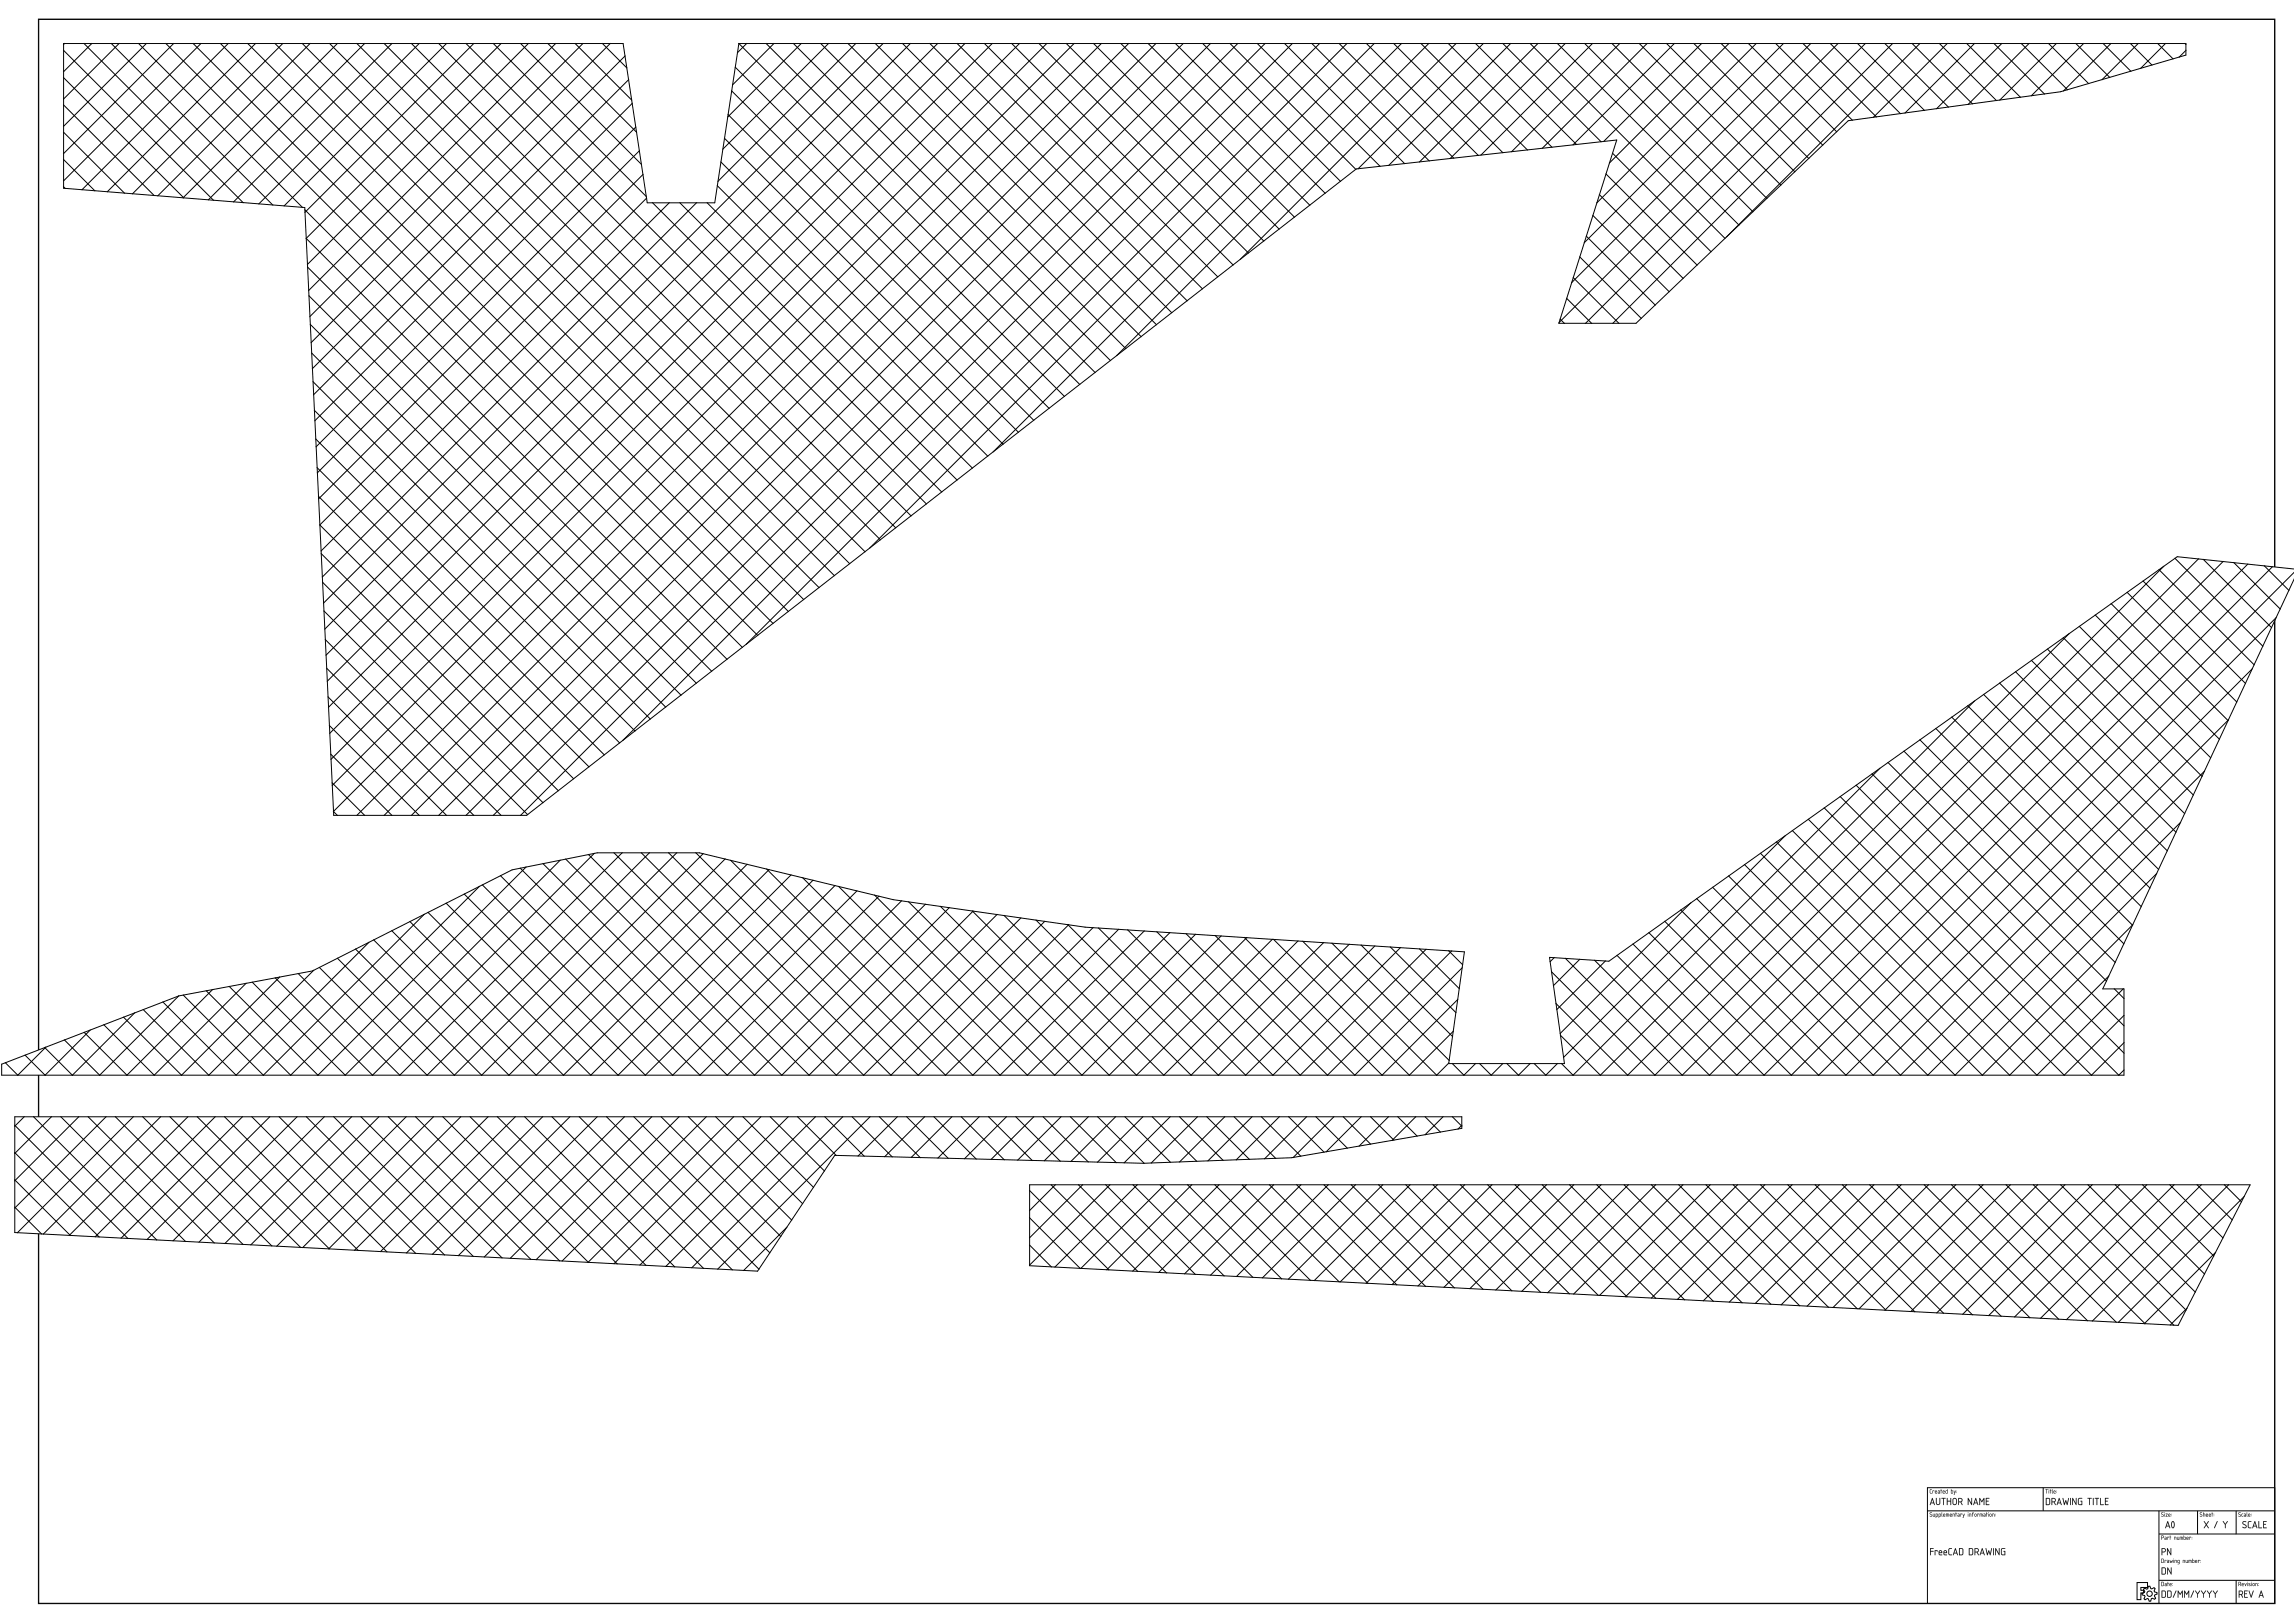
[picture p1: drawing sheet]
<svg xmlns="http://www.w3.org/2000/svg" width="1189mm" height="841mm" viewBox="0 0 1189 841" stroke-linecap="round" stroke-linejoin="round" font-family="sans-serif">
<path d="M20 10h1159v821h-1159z" fill="none" stroke="#000" stroke-width=".7" stroke-linecap="butt"/>
<g fill="none" stroke="#000" stroke-width=".52">
<path d="M583 223h.1M999 771h180v60h-180zM1059 771v12M999 783h180M1119 783v48M1119 795h60M1139 783v12M1159 783v12M1119 819h60M1159 819v12M1108 820h5v3h-3v1h1v1h-1v4h-2zM1111 823h2v-1h1l1 1h1h1l-1 1 2 1v1l-1 1v1v1l-2-1v2h-1l-1-1h-1l-1-1 1-1-2-1 1-1v-1z"/>
<circle cx="1114" cy="826" r="1.4"/>
</g>
<g fill="#000">
<path d="M1000 772h1h-1v1l1 1h-1zM1002 772v1v1zM1003 773h1zM1003 772l1 1h-1l1 1h-1zM1005 773v1zM1004 772l1 1v1h-1l1-1zM1006 772v2zM1007 773h1zM1007 772l1 1h-1l1 1h-1zM1009 773v1v-1zM1008 773l1-1v2h-1zM1011 773v1h1v-1zM1011 772l1 1v1h-1zM1013 772v1l1-1-1 3z"/>
<path d="M1000 772h1h-1v1l1 1h-1zM1000 772v2h1l-1-1v-1h1zM1002 772v1v1zM1002 772v2v-1v-1zM1003 773h1zM1003 773h1zM1003 772l1 1h-1l1 1h-1zM1003 773v1h1l-1-1h1zM1005 773v1zM1005 773v1zM1004 772l1 1v1h-1l1-1zM1004 772l1 1-1 1h1v-1zM1006 772h1l-1 2zM1006 772v2v-2zM1007 773h1zM1007 773h1zM1007 772l1 1h-1l1 1h-1zM1007 773v1h1l-1-1h1zM1009 773v1v-1zM1009 773v1h-1zM1008 773l1-1v2h-1zM1008 773v1h1v-2zM1011 773v1h1v-1zM1011 773h1v1h-1zM1011 772l1 1v1h-1zM1011 772v2h1v-1zM1013 772v1l1-1-1 3zM1013 772v3l1-3-1 2z"/>
<path d="M1001 776l2 4-1-1h-1l-1 1zM1001 776l-1 4 1-1h1l1 1zM1001 777v2h1zM1001 777l1 2h-1zM1003 776l1 3v1l1-1v-3l1 3-1 1h-1l-1-1zM1003 776v3l2 1v-1v-3v3l-1 1v-1zM1006 776h2l-1 1v3v-3zM1006 776l1 1v3v-3l1-1zM1009 776v2h2v-2v4v-2h-2v2zM1009 776v4v-2h2v2v-4v2h-2zM1013 777l-1 2 1 1 1-1v-2zM1012 777h2v2l-1 1-1-1zM1012 777l1-1 1 1v2l-1 1-1-1zM1012 777v2l1 1 1-1v-2l-1-1zM1015 777v1h2l-1-1zM1015 777h2v1h-2zM1015 776l2 1-1 1 1 2-1-2h-1v2zM1015 776v4v-2h1l1 2-1-2 1-1zM1020 776l2 3v-3v4l-2-3v3zM1020 776v4v-3l2 3v-4v3zM1024 776l1 4v-1h-2v1zM1024 776l-1 4v-1h2v1zM1024 777l-1 2h1zM1024 777l1 2h-2zM1026 776l1 2 1-2v4v-3l-1 1-1-1v3zM1026 776v4v-3l1 1 1-1v3v-4l-1 2zM1029 776h2l-1 1v1h1h-1v2h1h-2zM1029 776v4h2h-2v-2h2h-2v-1l2-1z"/>
<path d="M1001 776l2 4-1-1h-1l-1 1zM1001 777v2h1zM1003 776l1 3v1l1-1v-3v3v1l-2-1zM1006 776h2l-1 1v3v-3zM1009 776v2h2v-2v4v-2h-2v2zM1013 777l-1 2 1 1 1-1v-2zM1012 777l1-1 1 1v2l-1 1-1-1zM1015 777v1h2v-1zM1015 776l2 1-1 1 1 2-1-2h-1v2zM1020 776l2 3v-3v4l-2-3v3zM1024 776l1 4v-1h-2v1zM1024 777l-1 2h1zM1026 776l1 2 1-2v4v-3l-1 1-1-1v3zM1029 776h2l-1 1v1h1h-1v2h1h-2z"/>
<path d="M1060 772h1v2v-2zM1060 772h1v2v-2zM1062 772v2zM1062 772v2zM1062 772h1v2zM1063 772v2v-2zM1063 772l1 2zM1063 772l1 2zM1064 773h1zM1064 772l1 1h-1l1 1h-1zM1064 773v1h1l-1-1h1z"/>
<path d="M1060 772h1v2v-2zM1062 772v2zM1062 772h1v2zM1063 772l1 2zM1064 772l1 1h-1l1 1h-1z"/>
<path d="M1061 777v3l1-1v-2zM1060 776h2v1v2v1h-2zM1064 777v1h1v-1zM1063 776l2 1v1v2l-1-2-1 2zM1067 776l1 4v-1h-2v1zM1067 777v2h1zM1069 776l1 3 1-2v2l1-3-1 4v-2l-1 2zM1073 776v4zM1074 776l2 3v-3v4l-2-3v3zM1077 776h2l-2 1 1 3h1v-2h-1h1v2l-2-1zM1082 776h2l-1 1v3v-3zM1085 776v4zM1086 776h2l-1 1v3v-3zM1088 776l1 4h1h-2zM1091 776h2l-2 1v1h1h-1v2h2h-2z"/>
<path d="M1061 777v3l1-1v-2zM1061 777h1v3h-1zM1060 776h2v1v2v1h-2zM1060 776v4h2v-1v-2v-1zM1064 777v1h1v-1zM1064 777h1v1h-1zM1063 776l2 1v1v2l-1-2-1 2zM1063 776v4l1-2 1 2v-2v-1zM1067 776l1 4v-1h-2v1zM1067 776l-1 4v-1h2v1zM1067 777v2h1zM1067 777l1 2h-1zM1069 776l1 3 1-2v2l1-3-1 4v-2l-1 2zM1069 776l1 4 1-2v2l1-4-1 3v-2l-1 2zM1073 776v4zM1073 776v4zM1074 776l2 3v-3v4l-2-3v3zM1074 776v4v-3l2 3v-4v3zM1077 776h2l-2 1 1 2 1 1v-2h-1h1v2l-2-1zM1077 776v3l2 1v-2h-1h1v2h-1l-1-3 2-1zM1082 776h2l-1 1v3v-3zM1082 776l1 1v3v-3l1-1zM1085 776v4zM1085 776v4zM1086 776h2l-1 1v3v-3zM1086 776l1 1v3v-3l1-1zM1088 776l1 4h1h-2zM1089 776v4h1h-1zM1091 776h2l-2 1v1h1h-1v2h2h-2zM1091 776v4h2h-2v-2h1h-1v-1l2-1z"/>
<path d="M1000 784h1h-1l1 1v1h-1l1-1-1-1zM1000 784v1h1l-1 1h1v-1l-1-1h1zM1002 784v2h1v-2v2h-1zM1002 784v2h1v-2v2h-1zM1003 785v1h1v-1zM1003 785h1v1h-1zM1003 784l1 1-1 2zM1003 784v3l1-2zM1005 785v1l1-1zM1005 785h1v1h-1zM1005 784l1 1-1 2zM1005 784v3l1-2zM1006 784l1 2zM1006 784l1 2zM1007 785h1zM1007 785h1zM1007 784l1 1h-1l1 1h-1zM1007 785v1h1l-1-1h1zM1009 784h1v2v-1l-1 1v-1v1zM1009 784v2v-1v1v-1h1v1v-2zM1011 784l1 1h-1l1 1h-2zM1011 785v1h1l-1-1h1h-1zM1012 784h1v2v-1h-1v1zM1012 784v2v-1h1v1v-1zM1014 784v2zM1014 784v2v-2zM1015 785v1zM1015 785v1zM1015 784l1 1-1 1h-1l1-1zM1015 784v1l-1 1h1v-1zM1016 784h1l-1 1v1zM1016 784v2v-1l1-1zM1017 784l1 1v-1l-1 3zM1017 784v3l1-3v2zM1020 784v2zM1020 784v2zM1020 784h1l1 2-1-1-1 1zM1021 784v2v-1l1 1-1-1zM1022 784h1h-1h1l-1 2zM1022 784v2l1-2h-1h1zM1024 785v1v-1zM1024 785v1zM1023 785a1 1 0 0 1 2 0 1 1 0 0 1-2 0zM1023 785a1 1 0 0 0 2 0 1 1 0 0 0-2 0zM1025 784h1l-1 1v1zM1025 784v2v-1l1-1zM1026 784h1v2v-1v1v-1h-1v1zM1026 784v2v-1h1v1v-1v1v-2zM1028 785l1 1zM1028 785h1v1zM1028 784l1 1v1h-1l1-1zM1028 784l1 1-1 1h1v-1zM1029 784h1v2zM1029 784l1 2v-2zM1030 784l1 2zM1030 784l1 2zM1030 784a.5 .5 0 0 1 1 0 .5 .5 0 0 1-1 0zM1031 785l1 1v-1zM1031 785h1v1zM1031 785a.8 .8 0 0 1 1 0 .8 .8 0 0 1-1 0zM1031 785a.7 .7 0 0 0 1 0 .7 .7 0 0 0-1 0zM1033 784h1v2l-1-1v1zM1033 784v2v-1l1 1-1-1z"/>
<path d="M1000 784h1h-1l1 1v1h-1l1-1h-1zM1002 784v2h1v-2v2h-1zM1003 785v1h1v-1zM1003 784a.8 .8 0 0 1 1 1 .8 .8 0 0 1-1 1v1zM1005 785v1h1v-1zM1005 784a.8 .8 0 0 1 1 1 .8 .8 0 0 1-1 1v1zM1006 784l1 2zM1007 785h1zM1007 784l1 1h-1l1 1h-1zM1009 784h1v2v-1l-1 1v-1v1zM1011 784l1 1h-1l1 1h-2zM1012 784h1v2v-1h-1v1zM1014 784v2zM1015 785v1zM1015 784l1 1-1 1h-1l1-1zM1016 784h1l-1 1v1zM1017 784l1 1v-1l-1 3zM1020 784v2zM1021 784l1 2-1-1v1zM1022 784h1h-1h1l-1 2zM1024 785v1v-1zM1023 785a1 1 0 0 1 2 0 1 1 0 0 1-2 0zM1025 784h1l-1 1v1zM1026 784h1v2v-1v1v-1h-1v1zM1028 785l1 1zM1028 784l1 1v1h-1l1-1zM1029 784h1v2zM1030 784l1 2zM1030 784a.5 .5 0 0 1 1 0 .5 .5 0 0 1-1 0zM1031 785l1 1v-1zM1031 785a.7 .7 0 0 1 1 0 .7 .7 0 0 1-1 0zM1033 784l1 2-1-1v1z"/>
<path d="M1120 784h1h-1l1 1v1h-1l1-1-1-1zM1120 784v1h1l-1 1h1v-1l-1-1h1zM1122 784v2zM1122 784v2zM1122 784h1v2h-1l1-1zM1122 784l1 1-1 1h1v-2zM1124 785h1zM1124 785h1zM1124 784l1 1h-1l1 1h-1zM1124 785v1h1l-1-1h1z"/>
<path d="M1120 784h1h-1l1 1v1h-1l1-1h-1zM1122 784v2zM1122 784h1v2h-1l1-1zM1124 785h1zM1124 784l1 1h-1l1 1h-1z"/>
<path d="M1120 796v1h1v-1zM1120 796h1l-1 1v1zM1122 797l1 1zM1122 796l1 1v1h-1l1-1zM1123 796h1l-1 1v1zM1125 796v2zM1127 796h1v2v-1h-1v1zM1128 796l1 2v-2v2h-1zM1130 796h1v2v-1l-1 1v-1v1zM1132 797v1l1-1zM1132 796l1 1-1 1zM1133 797h1zM1133 796l1 1h-1l1 1h-1zM1135 796v1v1z"/>
<path d="M1120 796v1h1v-1zM1120 796h1v1h-1zM1120 796h1l-1 1v1zM1120 796v2v-1l1-1zM1122 797l1 1zM1122 797h1v1zM1122 796l1 1v1h-1l1-1zM1122 796l1 1-1 1h1v-1zM1123 796h1l-1 1v1zM1123 796v2v-1l1-1zM1125 796v2zM1125 796v2v-2zM1127 796h1v2v-1h-1v1zM1127 796v2v-1h1v1v-1zM1128 796v2h1v-2v2h-1zM1128 796v2h1v-2v2zM1130 796h1v2v-1l-1 1v-1v1zM1130 796v2v-1v1l1-1v1v-2zM1132 797v1l1-1zM1132 797h1l-1 1zM1132 796l1 1-1 1zM1132 796v2l1-1zM1133 797h1zM1133 797h1zM1133 796l1 1h-1l1 1h-1zM1133 797v1h1l-1-1h1zM1135 796h1l-1 1v1zM1135 796v2v-1v-1z"/>
<path d="M1123 788l2 4-1-1h-1l-1 1zM1123 788l-1 4 1-1h1l1 1zM1123 789v2h1zM1123 789l1 2h-1zM1126 789a1.8 1.8 0 0 0 0 2l1-1zM1126 789a1.7 1.7 0 0 1 0 2zM1126 788l1 2-1 2-1-1zM1126 788l-1 2a1.3 1.3 0 0 0 0 1 1.3 1.3 0 0 0 2 1 2.1 2.1 0 0 0-1-4z"/>
<path d="M1123 788l2 4-1-1h-1l-1 1zM1123 789v2h1zM1126 789a1.8 1.8 0 0 0 0 2l1-1zM1126 788a1.8 1.8 0 0 1 1 2 1.8 1.8 0 0 1-1 2l-1-2z"/>
<path d="M1140 784h1h-1l1 1v1h-1l1-1-1-1zM1140 784v1h1l-1 1h1v-1l-1-1h1zM1142 784l1 1v1v-1h-1v1zM1142 784v2v-1l1 1v-1zM1143 785h1zM1143 785h1zM1143 784l1 1h-1l1 1h-1zM1143 785v1h1l-1-1h1zM1145 785h1zM1145 785h1zM1145 784l1 1h-1l1 1h-1zM1145 785v1h1l-1-1h1zM1146 784h1l-1 2zM1146 784v2l1-2z"/>
<path d="M1140 784h1h-1l1 1v1h-1l1-1h-1zM1142 784l1 1v1l-1-1v1zM1143 785h1zM1143 784l1 1h-1l1 1h-1zM1145 785h1zM1145 784l1 1h-1l1 1h-1zM1146 784h1l-1 2z"/>
<path d="M1142 788l1 2 2-2-1 2 1 2-2-2-1 2 1-2zM1142 788l1 2-1 2 1-2 2 2-1-2 1-2-2 2zM1149 788l-2 4zM1149 788l-1 4zM1152 788l1 2 2-2-2 2v2v-2zM1152 788l1 2v2v-2l1-2-1 2z"/>
<path d="M1142 788l1 2 2-2-1 2 1 2-2-2-1 2 1-2zM1149 788l-2 4zM1152 788l1 2 2-2-2 2v2v-2z"/>
<path d="M1160 784h1h-1l1 1v1h-1l1-1-1-1zM1160 784v1h1l-1 1h1v-1l-1-1h1zM1162 784h1l-1 1 1 1h-1zM1162 785v1h1l-1-1 1-1zM1163 785l1 1zM1163 785h1v1zM1163 784l1 1v1h-1l1-1zM1163 784l1 1-1 1h1v-1zM1164 784l1 2zM1164 784l1 2zM1165 785h1zM1165 785h1zM1165 784l1 1h-1l1 1h-1zM1165 785v1h1l-1-1h1z"/>
<path d="M1160 784h1h-1l1 1v1h-1l1-1h-1zM1162 784h1l-1 1 1 1h-1zM1163 785l1 1zM1163 784l1 1v1h-1l1-1zM1164 784l1 2zM1165 785h1zM1165 784l1 1h-1l1 1h-1z"/>
<path d="M1162 788h2l-1 1 1 1v2l-2-1h2l-2-1zM1162 789v1l2 1v1l-2-1 2 1v-1l-2-2 2-1zM1165 788h2l-2 1v2l2 1-2-1zM1165 788v3l2 1-2-1v-2l2-1zM1168 788l2 4-1-1h-1l-1 1zM1168 788l-1 4 1-1h1l1 1zM1169 789l-1 2h1zM1169 789v2h-1zM1170 788l1 4h1h-2zM1170 788v4h2h-1zM1173 788h2l-2 1v1h1h-1v2h2h-2zM1173 788v4h2h-2v-2h1h-1v-1l2-1z"/>
<path d="M1162 788h2l-1 1 1 1a1 1 0 0 1 0 2 1.1 1.1 0 0 1-2-1l2 1v-1l-2-1zM1165 788h2l-2 1v2l2 1-2-1zM1168 788l2 4-1-1h-1l-1 1zM1169 789l-1 2h1zM1170 788l1 4h1h-2zM1173 788h2l-2 1v1h1h-1v2h2h-2z"/>
<path d="M1000 802h2l-1 1v1h1h-1l-1 2zM1003 803h1v1h-1v2zM1005 804h1zM1005 804h1l1 1h-2l1 1h-1zM1008 804h1h-1zM1008 804h1v1h-1l1 1h-2zM1010 802h2l-2 1v2l2 1-2-1zM1013 802l1 4v-1h-1l-1 1zM1013 803v2h1zM1016 803v3l1-1v-2zM1015 802h2v1v2v1h-2zM1021 803v3l1-1v-2zM1020 802h2l1 1v2l-1 1h-2zM1024 803v1h1v-1zM1023 802l2 1v1v2l-1-2-1 2zM1027 802l1 4v-1h-1l-1 1zM1027 803v2h1zM1029 802l1 3 1-2v2l1-3v4l-1-2-1 2zM1033 802v4zM1034 802l2 3v-3v4l-2-3v3zM1037 802h2l-2 1 1 3h1v-2h-1h1v2l-2-1z"/>
<path d="M1000 802h2l-1 1v1h1h-1l-1 2zM1000 802v4l1-2h1h-1v-1l1-1zM1003 803h1v1h-1v2zM1003 803v3v-2h1v-1zM1005 804h1zM1005 804h1h-1zM1005 804h1l1 1h-2l2 1h-2zM1005 804v2h1l-1-1h1v-1zM1008 804h1h-1zM1008 804h1h-1zM1008 804h1v1h-1l1 1h-2zM1008 804l-1 2h2l-1-1h1v-1zM1010 802h2l-2 1v2l2 1-2-1zM1010 802v3l2 1-2-1v-2l2-1zM1013 802l1 4v-1h-1l-1 1zM1013 802l-1 4 1-1h1v1zM1013 803v2h1zM1013 803l1 2h-1zM1016 803v3l1-1v-2zM1016 803h1v3h-1zM1015 802h2v1v2v1h-2zM1015 802v4h2v-1v-2v-1zM1021 803v3l1-1v-2zM1021 803h1v3h-1zM1020 802h2l1 1v2l-1 1h-2zM1020 802v4h2l1-1v-2l-1-1zM1024 803v1h1v-1zM1024 803h1v1h-1zM1023 802l2 1v1v2l-1-2-1 2zM1023 802v4l1-2 1 2v-2v-1zM1027 802l1 4v-1h-1l-1 1zM1027 802l-1 4 1-1h1v1zM1027 803v2h1zM1027 803l1 2h-1zM1029 802l1 3 1-2v2l1-3v4l-1-2-1 2zM1029 802l1 4 1-2 1 2v-4l-1 3v-2l-1 2zM1033 802v4zM1033 802v4zM1034 802l2 3v-3v4l-2-3v3zM1034 802v4v-3l2 3v-4v3zM1037 802h2l-2 1 1 2 1 1v-2h-1h1v2l-2-1zM1037 802v3l2 1v-2h-1h1v2h-1l-1-3 2-1z"/>
<path d="M1120 808v2h1v-2zM1120 808h1v2h-1zM1122 808h1l-1 1v1zM1123 809l1 1zM1123 808l1 1v1h-1l1-1zM1124 808l1 1h1v-1v2l-1-1v1zM1126 808v2zM1126 808a.5 .5 0 0 1 1 0 .5 .5 0 0 1-1 0zM1127 808h1v2v-1h-1v1zM1129 809v1v-1zM1129 808h1l-1 3v-1h-1zM1131 808h1v2v-1h-1v1zM1133 808v2h1v-2v2h-1zM1134 808h2v2l-1-1v1v-1h-1v1zM1136 809v1h1v-1zM1136 808l1 1v1h-1zM1138 809h1zM1138 808l1 1h-1l1 1h-1zM1139 808h1l-1 1v1z"/>
<path d="M1120 808v2h1v-2zM1120 808h1v2h-1zM1120 808h1v2h-1zM1120 808v2h1v-2zM1122 808h1l-1 1v1zM1122 808v2v-1l1-1zM1123 809l1 1zM1123 809h1v1zM1123 808l1 1v1h-1l1-1zM1123 808l1 1-1 1h1v-1zM1124 808l1 1h1v-1v2l-1-1v1zM1125 808v2v-1l1 1v-2v1h-1zM1126 808v2zM1126 808v2zM1126 808a.5 .5 0 0 1 1 0 .5 .5 0 0 1-1 0zM1127 808h1v2v-1h-1v1zM1127 808v2v-1h1v1v-1zM1129 809v1v-1zM1129 809v1zM1129 808h1l-1 3v-1h-1zM1129 809v1v1l1-3zM1131 808h1v2v-1h-1v1zM1131 808v2v-1h1v1v-1zM1133 808v2h1v-2v2h-1zM1133 808v2h1v-2v2h-1zM1134 808h2v2l-1-1v1v-1h-1v1zM1134 808v2v-1h1v1v-1l1 1v-2zM1136 809v1h1v-1zM1136 809h1v1h-1zM1136 808l1 1v1h-1zM1136 808v2h1v-1zM1138 809h1zM1138 809h1zM1138 808l1 1h-1l1 1h-1zM1138 809v1h1l-1-1h1zM1139 808h1l-1 1v1zM1139 808v2v-1l1-1z"/>
<path d="M1121 813v3l1-1v-2zM1120 812h2v1v2v1h-2zM1123 812l2 3v-3v4l-1-3-1 3z"/>
<path d="M1121 813v3l1-1v-2zM1121 813h1v3h-1zM1120 812h2v1v2v1h-2zM1120 812v4h2v-1v-2v-1zM1123 812l2 3v-3v4l-1-3-1 3zM1123 812v4l1-3 1 3v-4v3z"/>
<path d="M1121 803v1h1v-1zM1120 802h2v1v1h-1l-1 2zM1123 802l2 3v-3v4l-2-3v3z"/>
<path d="M1121 803v1h1v-1zM1121 803h1v1h-1zM1120 802h2v1v1h-1l-1 2zM1120 802v4l1-2h1v-1v-1zM1123 802l2 3v-3v4l-2-3v3zM1123 802v4v-3l2 3v-4v3z"/>
<path d="M1120 820v2h1v-2zM1120 820h1v2h-1zM1122 821l1 1zM1122 820l1 1v1h-1l1-1zM1123 820h1l-1 2zM1125 820v1v1h-1z"/>
<path d="M1120 820v2h1v-2zM1120 820h1v2h-1zM1120 820h1v2h-1zM1120 820v2h1v-2zM1122 821l1 1zM1122 821h1v1zM1122 820l1 1v1h-1l1-1zM1122 820l1 1-1 1h1v-1zM1123 820h1l-1 2zM1123 820v2l1-2zM1125 820v1v1h-1zM1125 821l-1 1h1v-1z"/>
<path d="M1121 825v3l1-1v-2zM1120 824h2v1v2v1h-2zM1124 825v3l1-1v-2zM1123 824h2v1v2v1h-2zM1128 824l-2 4zM1129 824l1 2 1-2v4v-3l-1 1-1-1v3zM1132 824l1 2 1-2v4v-3l-1 1-1-1v3zM1137 824l-2 4zM1138 824l1 2 1-2-1 2v2v-2zM1141 824l1 2 1-2-1 2v2v-2zM1144 824l1 2 1-2-1 2v2v-2zM1147 824l1 2 1-2-1 2v2v-2z"/>
<path d="M1121 825v3l1-1v-2zM1121 825h1v3h-1zM1120 824h2v1v2v1h-2zM1120 824v4h2v-1v-2v-1zM1124 825v3l1-1v-2zM1124 825h1v3h-1zM1123 824h2v1v2v1h-2zM1123 824v4h2v-1v-2v-1zM1128 824l-2 4zM1128 824l-2 4zM1129 824l1 2 1-2v4v-3l-1 1-1-1v3zM1129 824v4v-3l1 1 1-1v3v-4l-1 2zM1132 824l1 2 2-2v4l-1-3-1 1-1-1v3zM1132 824v4v-3l1 1 1-1v3v-4l-1 2zM1137 824l-2 4zM1137 824l-2 4zM1138 824l1 2 1-2-1 2v2v-2zM1138 824l1 2v2v-2l1-2-1 2zM1141 824l1 2 1-2-1 2v2v-2zM1141 824l1 2v2v-2l1-2-1 2zM1144 824l1 2 1-2-1 2v2v-2zM1144 824l1 2v2v-2l1-2-1 2zM1147 824l1 2 1-2-1 2v2v-2zM1147 824l1 2v2v-2l1-2-1 2z"/>
<path d="M1160 820v1h1v-1zM1160 820h1v2v-1l-1 1zM1162 821h1zM1162 820l1 1h-1l1 1h-1zM1163 820l1 1v-1v2zM1165 820v2zM1165 820l1 1h-1l1 1h-1h1zM1167 820v2zM1168 821v1v-1zM1167 821a1 1 0 0 1 2 0 1 1 0 0 1-2 0zM1169 820h1v2v-1h-1v1z"/>
<path d="M1160 820v1h1v-1zM1160 820h1v1h-1zM1160 820h1v2v-1l-1 1zM1160 820v2v-1h1v1v-2zM1162 821h1zM1162 821h1zM1162 820l1 1h-1l1 1h-1zM1162 821v1h1l-1-1h1zM1163 820l1 1v-1v2zM1163 820l1 2v-2v2zM1165 820v2zM1165 820v2zM1165 820h1l-1 1 1 1h-1h1zM1165 820l1 2h-1h1l-1-1h1zM1167 820v2zM1167 820v2zM1168 821v1v-1zM1168 821v1zM1167 821a1 1 0 0 1 2 0 1 1 0 0 1-2 0zM1167 821a1 1 0 0 0 2 0 1 1 0 0 0-2 0zM1169 820h1v2v-1h-1v1zM1169 820v2v-1h1v1v-1z"/>
<path d="M1161 825v1h1v-1zM1160 824l2 1v1v2l-1-2-1 2zM1163 824h2l-2 1v1h2h-2v2h2h-2zM1165 824l2 3 1-3-1 4zM1172 824l1 4v-1h-2v1zM1172 825l-1 2h1z"/>
<path d="M1161 825v1h1v-1zM1161 825h1v1h-1zM1160 824l2 1v1v2l-1-2-1 2zM1160 824v4l1-2 1 2v-2v-1zM1163 824h2l-2 1v1h2h-2v2h2h-2zM1163 824v4h2h-2v-2h1h-1v-1l2-1zM1165 824l2 3 1-3-1 4zM1165 824l2 4 1-4-1 3zM1172 824l1 4v-1h-2v1zM1172 824l-1 4v-1h2v1zM1172 825l-1 2h1zM1172 825v2h-1z"/>
</g>
<path d="M33 23h290l12 82h35l13-82h750v6l-65 19-110 15-110 105h-40l30-95-135 15-430 335h-100l-15-315-125-10z" fill-rule="evenodd" fill="#fff"/>
<g fill="none" stroke="#000" stroke-width=".52">
<path d="M33 26l78 78M33 23h290l12 82h35l13-82h750v6l-65 19-110 15-110 105h-40l30-95-135 15-430 335h-100l-15-315-125-10zM33 23h.1M44 23l82 82M48 23l-15 14M58 23l83 83M62 23l-29 28M72 23l85 84M76 23l-43 42M86 23l307 306M90 23l-57 57M100 23l301 300"/>
<path d="M104 23l-71 71M114 23l295 294M118 23l-75 75M128 23l288 288M132 23l-76 76M143 23l281 281M147 23l-78 77M157 23l275 275M161 23l-79 78M171 23l269 269M175 23l-80 79M185 23l263 263"/>
<path d="M189 23l-81 81M199 23l257 257M203 23l-82 82M213 23l251 251M217 23l-83 83M227 23l245 244M231 23l-84 84M242 23l238 238M246 23l-88 87M256 23l79 79M260 23l-101 101 218 218M270 23l62 62"/>
<path d="M274 23l-115 114M284 23l46 45M288 23l-128 128M298 23l29 29M302 23l-141 141M312 23l13 12M316 23l-155 155M324 29l-162 162M381 35l171 170M383 23l177 176M387 23l-5 4M397 23l171 170"/>
<path d="M401 23l-21 21M411 23l164 164M415 23l-38 38M425 23l158 158M429 23l-54 54M439 23l152 151M444 23l-72 71M454 23l145 145M458 23l-290 289M468 23l139 139M472 23l-304 303M482 23l133 133"/>
<path d="M486 23l-317 316M496 23l127 127M500 23l-330 330M510 23l121 120M514 23l-344 343M524 23l115 114M528 23l-357 357M538 23l109 108M542 23l-370 370M553 23l102 102M557 23l-385 384M567 23l96 96"/>
<path d="M571 23l-398 397M581 23l90 90M585 23l-400 400M595 23l84 83M599 23l-400 400M609 23l78 77M613 23l-400 400M623 23l72 71M627 23l-400 400M637 23l66 65M641 23l-399 400M652 23l63 63"/>
<path d="M656 23l-400 400M666 23l62 62M670 23l-400 400M680 23l61 60M684 23l-361 361M694 23l59 59M698 23l-311 311M708 23l58 58M712 23l-261 261M722 23l57 56M726 23l-211 211M736 23l56 55"/>
<path d="M740 23l-161 161M751 23l53 53M755 23l-112 111M765 23l52 52M769 23l-65 64M779 23l51 50M783 23l-63 63M793 23l101 101M797 23l-61 61M807 23l94 94M811 23l-59 59M821 23l87 87"/>
<path d="M825 23l-58 57M835 23l81 80M839 23l-56 56M850 23l73 73M854 23l-55 54M864 23l66 66M868 23l-53 52M878 23l59 59M882 23l-51 50M892 23l53 52M896 23l-62 61M906 23l46 45"/>
<path d="M910 23l-82 82M920 23l40 39M924 23l-103 103M934 23l38 38M938 23l-123 123M949 23l36 36M953 23l-145 144M963 23l34 34M967 23l-145 145M977 23l33 32M981 23l-145 145M991 23l31 31"/>
<path d="M995 23l-100 100M1005 23l30 29M1009 23l-38 38M1019 23l28 27M1023 23l-36 36M1033 23l27 26M1037 23l-33 33M1048 23l23 23M1052 23l-32 31M1062 23l20 20M1066 23l-30 29M1076 23l17 17"/>
<path d="M1080 23l-27 27M1090 23l14 14M1094 23l-25 24M1104 23l11 11M1108 23l-19 18M1118 23l8 7M1122 23l-13 12M1132 23h1M1133 26l-4 4M33 54l47 47M33 40l62 63M326 41l-163 164"/>
<path d="M328 54l-165 164M377 59l159 159M379 47l165 165M33 69l31 31M329 66l-165 166M331 78l-167 167M375 72l153 152M836 79l51 51M33 97l1 1M33 83l16 16M333 90l-168 168M372 96l140 140"/>
<path d="M374 84l146 146M832 90l48 47M158 109l227 226M335 103l-169 169 131 132M338 105l150 150M347 105l-181 180M352 105l144 144M361 105l-194 194M366 105l138 138M826 112l39 39M829 101l43 43M159 138l210 210"/>
<path d="M819 133l32 32M822 122l36 36M160 153l201 201M812 155l13 13M815 144l24 24M161 168l192 192M809 165l2 3M162 183l183 183M162 198l175 175M163 213l166 166M164 228l157 157M164 242l149 149"/>
<path d="M165 257l140 140M166 287l123 123M167 302l114 114M168 317l105 105M169 331l91 92M169 346l77 77M170 361l61 62M171 376l46 47M171 391l32 32M172 406l17 17M173 421l2 2M596 423h.1"/>
</g>
<path d="M1 551l92-35 69-13 103-52 45-9h52l101 24 99 14 197 13-8 58h60l-8-55 31 2 294-210 61 7-99 217h11v45h-1100z" fill-rule="evenodd" fill="#fff"/>
<g fill="none" stroke="#000" stroke-width=".52">
<path d="M1119 295l49 49M1121 294l-263 263-54-53M1127 289l46 46M1139 290l-267 267-61-60M1142 290l35 35M1152 291l-266 266-60-59M1158 292l24 24M1165 292l-265 265-62-62M1174 293l12 13M1178 294l-264 263-68-68M1189 297l-261 260-73-74M1189 295l-61-7-294 210-31-2 8 55h-60l8-58-197-13-99-14-101-24h-52l-45 9-103 52-69 13"/>
<path d="M1086 319l64 64M1094 313l61 60M1102 307l57 57M1111 301l53 53M1189 300l-99 212h11v45h-1100v-6l92-35M1061 336l76 76M1069 330l72 72M1072 328l-228 229-38-37M1078 325l68 68M1180 320l-237 237-80-80M1028 360l91 91M1036 354l87 87"/>
<path d="M1045 348l83 83M1053 342l79 80M1167 347l-210 210-86-85M1003 378l102 101M1012 372l98 98M1020 366l94 94M1023 363l-194 194-20-21M1155 373l-184 184-92-91M974 398l-159 159-6-6M978 395l114 113M987 389l109 110M995 383l106 106"/>
<path d="M1142 400l-157 157-97-97M945 419l139 138 17-17M954 413l144 144 3-3M962 407l139 139M970 401l131 131M921 436l120 121 52-51M925 433l-115 115M929 430l127 127 44-45M937 425l133 132 31-31M1130 426l-131 131-103-103M248 459l-97 98-44-44M250 459l99 98 95-95"/>
<path d="M259 454l104 103 92-93M270 450l107 107 90-90M273 449l-108 108-46-46M281 448l110 109 89-88M290 446l-111 111-48-48M293 445l112 112 87-87M305 443l114 114M308 442l-115 115-50-50M318 442l115 115 84-83M322 442l-115 115-52-52M332 442l116 115 81-81M337 442l-116 115-55-56"/>
<path d="M346 442l116 115 79-80M351 442l-116 115-60-60M361 442l115 115 78-78M364 442l-114 115-66-65M376 445l-112 112-70-70M379 446l111 111 76-76M387 448l-109 109M397 450l107 107 76-75M399 451l-107 106-80-79M410 453l-104 104-84-84M416 455l102 102 75-75M421 456l-101 101-89-89"/>
<path d="M433 459l-99 98-93-94M435 459l97 98 74-74M904 448l109 109 105-104M912 442l115 115 78-78M220 474l-84 83-41-41M453 464l94 93 73-73M471 467l90 90 72-72M487 470l88 87 71-71M504 472l85 85 70-70M504 472l-85 85M520 474l83 83 70-69M537 477l80 80 69-69"/>
<path d="M553 479l78 78 68-68M876 468l-67 68M191 488l-69 69-38-38M203 482l75 75M569 481l77 76 66-67M584 482l76 75 66-66M600 483l74 74 65-65M615 484l73 73 64-64M630 485l72 72 56-56M645 486l71 71 39-39M660 487l70 70 23-23M675 488l70 69 6-6"/>
<path d="M690 489l61 60M705 490l48 47M721 491l34 34M736 492l20 20M751 493l7 7M805 496l-2 2M819 497l-14 14M832 498l-25 25M93 516l-41 41-19-18M110 513l-44 44-22-22M128 510l-48 47-26-26M145 506l-51 51-30-30"/>
<path d="M163 503l-55 54-34-34M1096 512l5 5M47 534l-24 23-10-10M70 525l-32 32-15-14M24 543l-15 14-6-6M753 551l6 6 6-6M767 551l6 6 6-6M781 551l6 6 6-6M795 551l6 6M807 551l-6 6"/>
</g>
<path d="M8 579h750v6l-89 15-76 3-160-4-40 60-385-20z" fill-rule="evenodd" fill="#fff"/>
<g fill="none" stroke="#000" stroke-width=".52">
<path d="M8 579h750v6l-89 15-76 3-160-4-40 60-385-20zM13 579l-5 5M17 579l64 64M27 579l-19 19M32 579l64 64M41 579l-33 33M46 579l65 65M55 579l-47 47M60 579l66 66M69 579l-60 60M74 579l67 67M83 579l-61 60"/>
<path d="M88 579l68 67M97 579l-61 61M102 579l69 68M112 579l-63 62M116 579l70 69M126 579l-63 63M131 579l70 70M140 579l-64 63M145 579l70 70M154 579l-64 64M159 579l71 71M168 579l-65 65"/>
<path d="M173 579l72 72M182 579l-65 65M187 579l73 73M196 579l-66 66M201 579l74 74M211 579l-68 67M215 579l75 74M225 579l-68 67M229 579l76 75M239 579l-69 68M244 579l76 76M253 579l-69 69"/>
<path d="M258 579l77 77M267 579l-70 70M272 579l78 77M281 579l-70 70M286 579l79 78M295 579l-71 71M300 579l80 79M309 579l-71 72M314 579l79 79M324 579l-73 72M328 579l71 70M338 579l-74 73"/>
<path d="M343 579l62 62M352 579l-74 74M357 579l53 53M366 579l-75 74M371 579l45 45M380 579l-75 75M385 579l37 36M394 579l-76 76M399 579l28 28M408 579l-76 77M413 579l20 20M423 579l-78 77"/>
<path d="M427 579l21 20M437 579l-78 78M442 579l20 20M451 579l-79 79M456 579l21 21M465 579l-20 20M470 579l21 21M479 579l-20 20M484 579l22 22M493 579l-21 21M498 579l22 22M507 579l-21 21"/>
<path d="M512 579l23 22M522 579l-22 21M526 579l23 23M536 579l-22 22M541 579l23 23M550 579l-23 22M555 579l23 23M564 579l-23 22M569 579l24 24M578 579l-23 23M583 579l24 23M592 579l-23 23"/>
<path d="M597 579l23 23M606 579l-23 24M611 579l23 22M621 579l-24 24M625 579l22 22M635 579l-24 23M640 579l21 21M649 579l-23 23M654 579l20 20M663 579l-22 22M668 579l18 18M677 579l-22 21"/>
<path d="M682 579l16 16M691 579l-21 21M696 579l14 14M705 579l-18 18M710 579l12 12M720 579l-16 15M724 579l10 10M734 579l-13 12M739 579l7 8M748 579l-9 9M753 579l5 5M8 597l43 44"/>
<path d="M8 583l58 59M758 583l-2 2M8 611l28 29M8 626l14 13M408 636l-23 22"/>
</g>
<path d="M534 614h632l-37 73-595-31z" fill-rule="evenodd" fill="#fff"/>
<g fill="none" stroke="#000" stroke-width=".52">
<path d="M534 617l41 41M534 614h632l-37 73-595-31zM545 614l45 45M547 614l-13 13M559 614l46 46M561 614l-27 27M573 614l46 46M575 614l-41 42M587 614l47 47M589 614l-42 43M601 614l48 48M603 614l-43 43"/>
<path d="M615 614l49 49M618 614l-44 44M630 614l49 49M632 614l-45 45M644 614l50 50M646 614l-46 45M658 614l51 51M660 614l-46 46M672 614l52 52M674 614l-47 47M686 614l53 53M688 614l-47 47"/>
<path d="M700 614l54 53M702 614l-48 48M714 614l55 54M717 614l-49 49M729 614l55 55M731 614l-50 50M743 614l55 56M745 614l-50 50M757 614l56 56M759 614l-51 51M771 614l57 57M773 614l-52 52"/>
<path d="M785 614l58 58M787 614l-52 52M799 614l59 59M801 614l-53 53M813 614l60 60M816 614l-54 54M828 614l60 60M830 614l-55 54M842 614l61 61M844 614l-55 55M856 614l62 62M858 614l-56 56"/>
<path d="M870 614l63 63M872 614l-56 57M884 614l64 63M886 614l-57 57M898 614l64 64M900 614l-58 58M912 614l65 65M915 614l-59 59M927 614l65 66M929 614l-60 59M941 614l66 66M943 614l-60 60"/>
<path d="M955 614l67 67M957 614l-61 61M969 614l68 68M971 614l-61 61M983 614l69 69M985 614l-62 62M997 614l70 70M999 614l-62 63M1011 614l71 70M1014 614l-64 64M1026 614l71 71M1028 614l-65 64"/>
<path d="M1040 614l72 72M1042 614l-65 65M1054 614l73 73M1056 614l-66 66M1068 614l65 65M1070 614l-66 66M1082 614l56 56M1084 614l-67 67M1096 614l46 46M1098 614l-67 68M1110 614l37 37M1113 614l-69 68"/>
<path d="M1125 614l27 27M1127 614l-69 69M1139 614l18 18M1141 614l-70 70M1153 614l9 9M1155 614l-71 71M534 631l26 26M1163 620l-65 65M534 645l11 11M1148 649l-37 37M1133 678l-8 9"/>
</g>
</svg>
